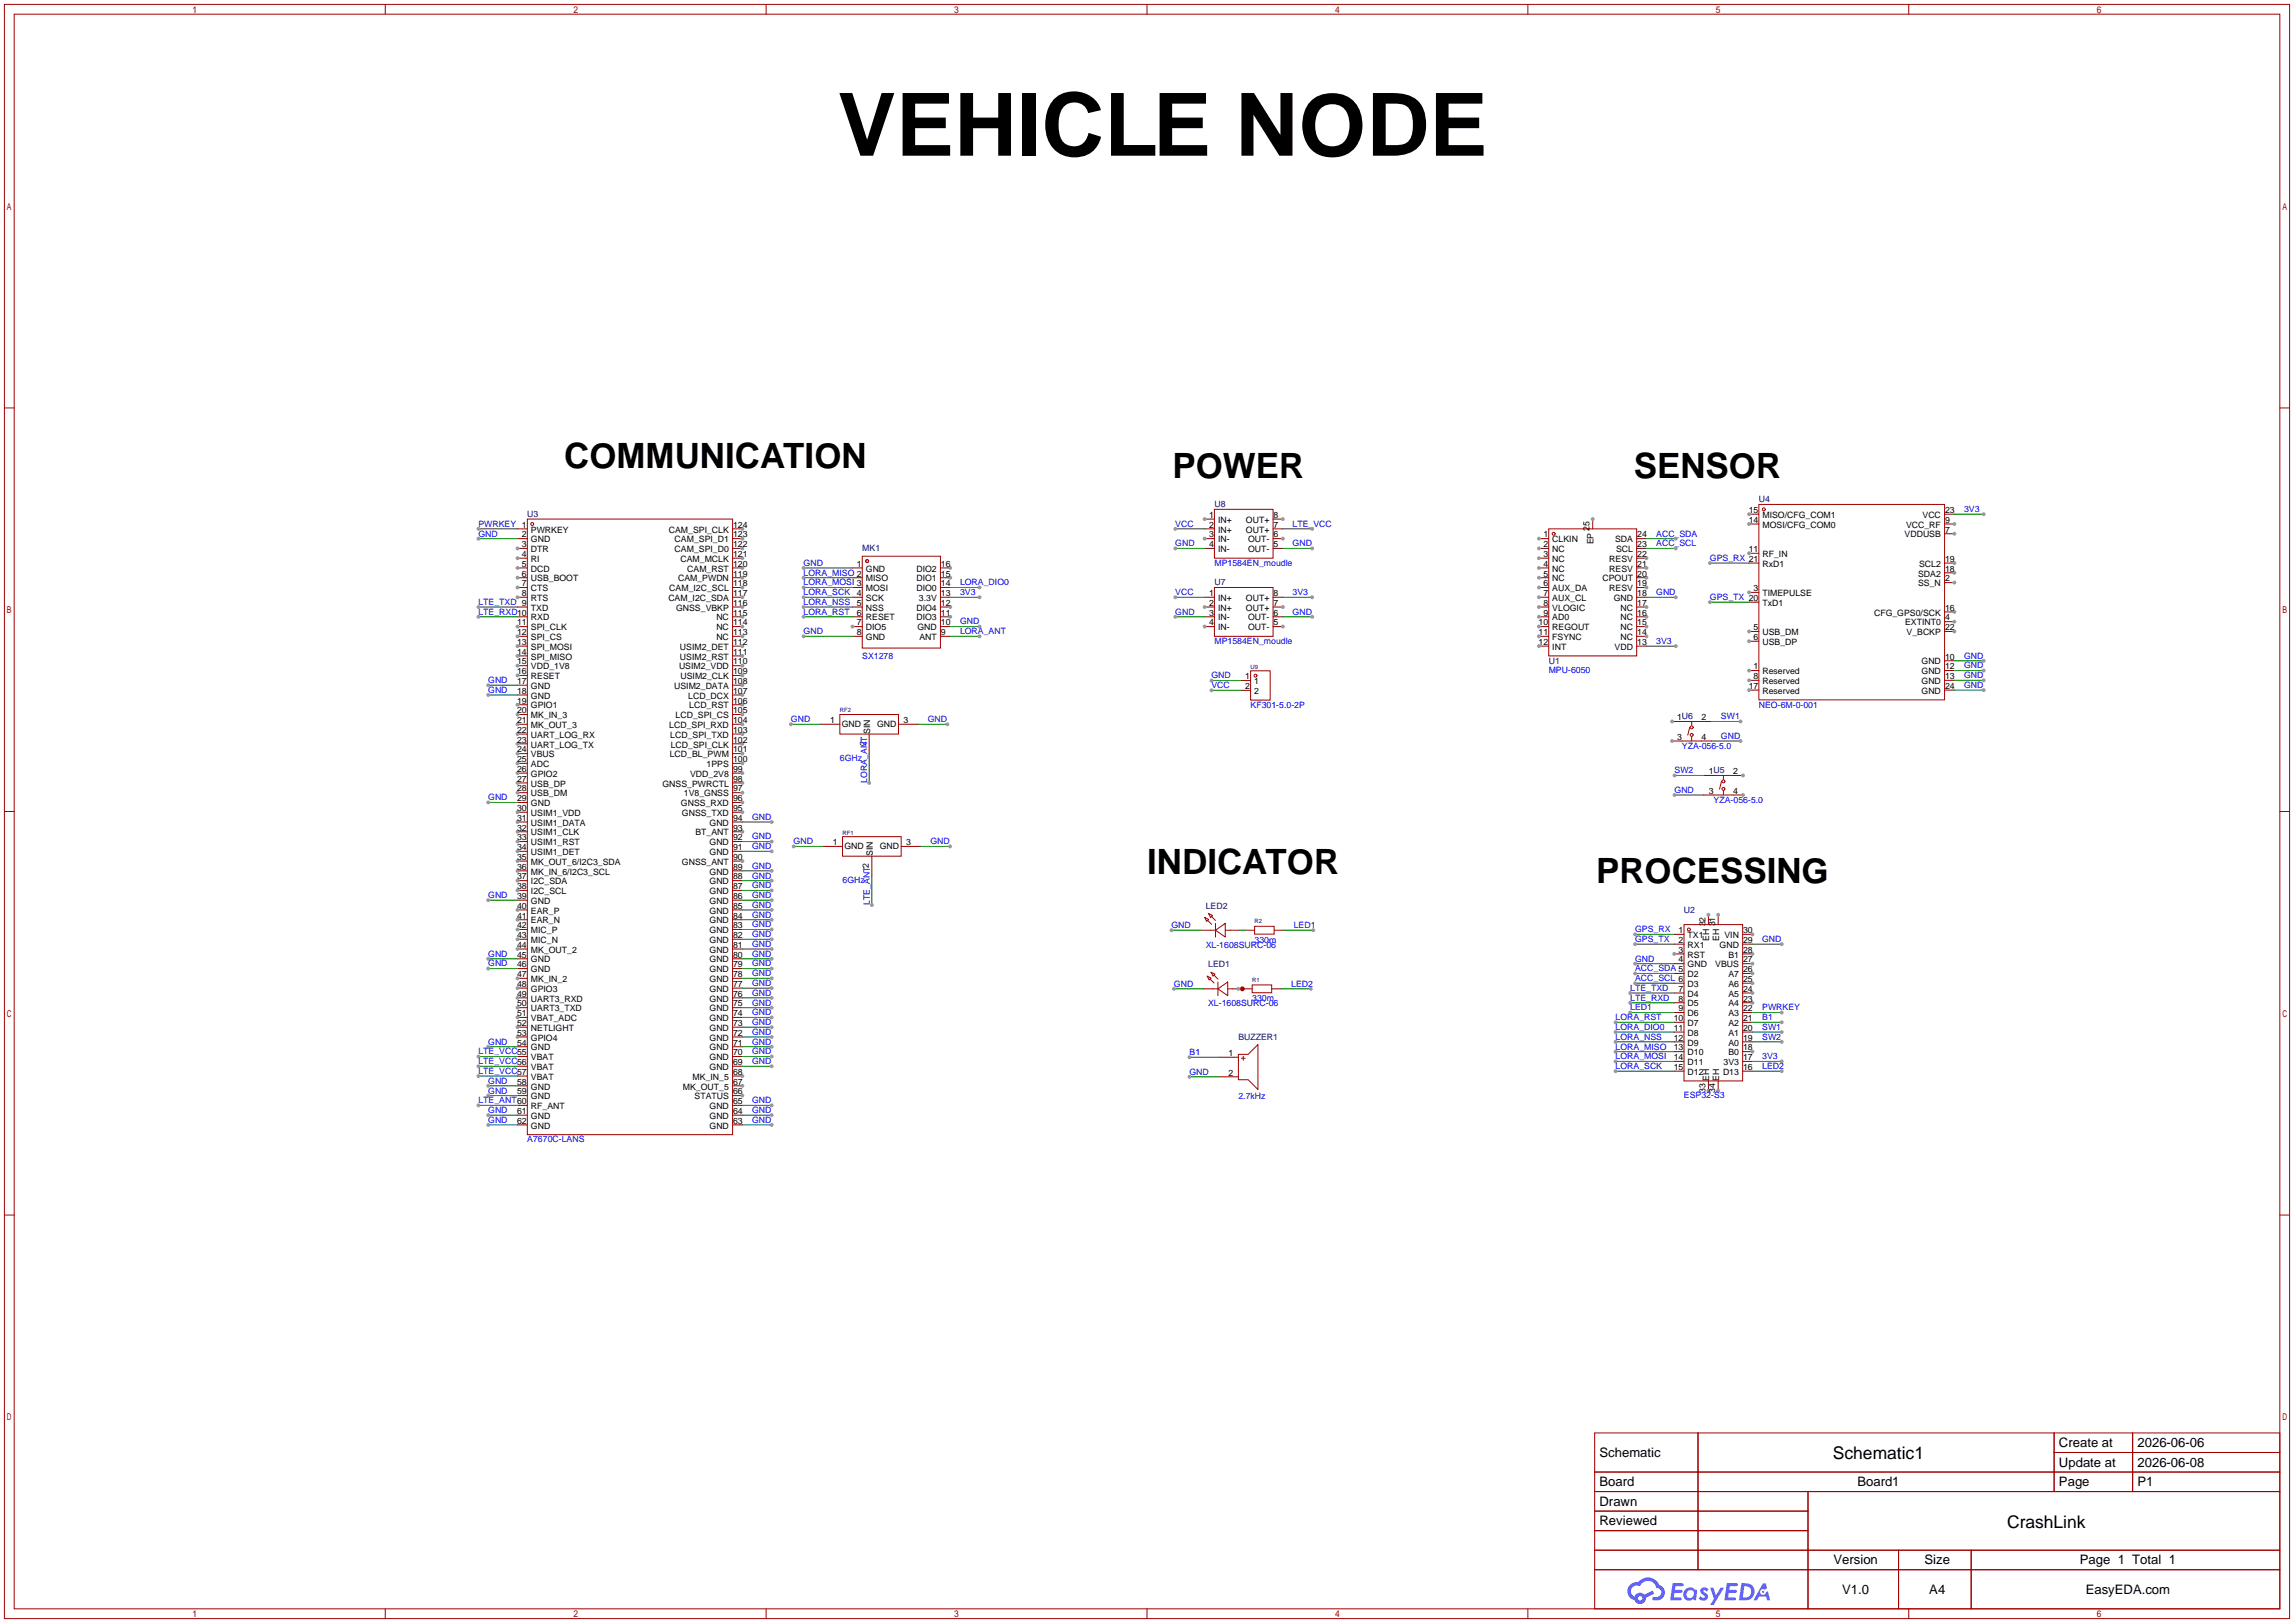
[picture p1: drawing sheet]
<svg xmlns="http://www.w3.org/2000/svg" width="596mm" height="422mm" viewBox="0 0 596 422" stroke-linecap="round" stroke-linejoin="round" font-family="sans-serif">
<defs><g id="words">
<text font-size="22.7" x="217.7" y="40.5">VEHICLE NODE</text>
<g font-size="9.1">
<text x="146.6" y="121.7">COMMUNICATION</text>
<text x="304.7" y="124.2">POWER</text>
<text x="424.6" y="124.2">SENSOR</text>
<text x="298.1" y="227.3">INDICATOR</text>
<text x="414.8" y="229.6">PROCESSING</text>
</g>
<g font-size="4.5">
<text x="476.3" y="379.3">Schematic1</text>
<text x="521.6" y="397.1">CrashLink</text>
</g>
<g font-size="3.4">
<text x="535.1" y="376.2">Create at</text>
<text x="555.5" y="376.2">2026-06-06</text>
<text x="415.7" y="378.7">Schematic</text>
<text x="535.1" y="381.3">Update at</text>
<text x="555.5" y="381.3">2026-06-08</text>
<text x="415.7" y="386.3">Board</text>
<text x="482.7" y="386.3">Board1</text>
<text x="535.1" y="386.3">Page</text>
<text x="555.5" y="386.3">P1</text>
<text x="415.7" y="391.4">Drawn</text>
<text x="415.7" y="396.5">Reviewed</text>
<text x="476.5" y="406.7">Version</text>
<text x="500.1" y="406.7">Size</text>
<text x="540.5" y="406.7">Page 1 Total 1</text>
<text x="478.7" y="414.3">V1.0</text>
<text x="501.4" y="414.3">A4</text>
<text x="542" y="414.3">EasyEDA.com</text>
</g>
<g font-size="2.3" fill="#000080">
<text x="315.6" y="131.9">U8</text>
<text x="457.1" y="130.6">U4</text>
<text x="137" y="134.4">U3</text>
<text x="224.1" y="143.3">MK1</text>
<text x="315.6" y="152.2">U7</text>
<text x="402.5" y="172.5">U1</text>
<text x="313.3" y="236.2">LED2</text>
<text x="437.6" y="237.3">U2</text>
<text x="314" y="251.4">LED1</text>
<text x="321.8" y="270.5">BUZZER1</text>
</g>
<g font-size="2.3" fill="#00f">
<text x="124.3" y="136.9">PWRKEY 1</text>
<text x="305.4" y="136.9">VCC</text>
<text x="335.9" y="136.9">LTE_VCC</text>
<text x="510.4" y="133.1">3V3</text>
<text x="124.3" y="139.5">GND</text>
<text x="305.4" y="142">GND</text>
<text x="335.9" y="142">GND</text>
<text x="430.4" y="139.5">ACC_SDA</text>
<text x="430.4" y="142">ACC_SCL</text>
<text x="208.8" y="147.1">GND</text>
<text x="208.8" y="149.6">LORA_MISO 2</text>
<text x="315.6" y="147.1">MP1584EN_moudle</text>
<text x="444.4" y="145.8">GPS_RX 21</text>
<text x="208.8" y="152.2">LORA_MOSI 3</text>
<text x="208.8" y="154.7">LORA_SCK</text>
<text x="249.5" y="154.7">3V3</text>
<text x="249.5" y="152.2">LORA_DIO0</text>
<text x="305.4" y="154.7">VCC</text>
<text x="335.9" y="154.7">3V3</text>
<text x="430.4" y="154.7">GND</text>
<text x="444.4" y="156">GPS_TX 20</text>
<text x="124.3" y="157.3">LTE_TXD 9</text>
<text x="124.3" y="159.8">LTE_RXD10</text>
<text x="208.8" y="159.8">LORA_RST</text>
<text x="208.8" y="157.3">LORA_NSS</text>
<text x="305.4" y="159.8">GND</text>
<text x="335.9" y="159.8">GND</text>
<text x="208.8" y="164.9">GND</text>
<text x="249.5" y="162.3">GND</text>
<text x="249.5" y="164.9">LORA_ANT</text>
<text x="315.6" y="167.4">MP1584EN_moudle</text>
<text x="430.4" y="167.4">3V3</text>
<text x="224.1" y="171.2">SX1278</text>
<text x="510.4" y="171.2">GND</text>
<text x="510.4" y="173.8">GND</text>
<text x="126.9" y="177.6">GND</text>
<text x="314.8" y="176.4">GND</text>
<text x="314.8" y="178.9">VCC</text>
<text x="402.5" y="175">MPU-6050</text>
<text x="510.4" y="176.3">GND</text>
<text x="510.4" y="178.8">GND</text>
<text x="126.9" y="180.1">GND</text>
<text x="325" y="184">KF301-5.0-2P</text>
<text x="457.1" y="183.9">NEO-6M-0-001</text>
<text x="205.5" y="187.7">GND</text>
<text x="241.1" y="187.7">GND</text>
<text x="447.2" y="187">SW1</text>
<text x="218.2" y="197.9">6GHz</text>
<text x="437.1" y="194.6">YZA-056-5.0</text>
<text x="447.2" y="192.1">GND</text>
<text x="225.3" y="203.5" transform="rotate(-90 225.3 203.5)">LORA_ANT</text>
<text x="435.2" y="201">SW2</text>
<text x="126.9" y="208.1">GND</text>
<text x="435.2" y="206.1">GND</text>
<text x="445.3" y="208.7">YZA-056-5.0</text>
<text x="195.5" y="213.1">GND</text>
<text x="195.5" y="220.8">GND</text>
<text x="195.5" y="218.2">GND</text>
<text x="206.2" y="219.5">GND</text>
<text x="241.8" y="219.5">GND</text>
<text x="195.5" y="225.8">GND</text>
<text x="126.9" y="233.5">GND</text>
<text x="195.5" y="230.9">GND</text>
<text x="195.5" y="228.4">GND</text>
<text x="195.5" y="233.5">GND</text>
<text x="218.9" y="229.6">6GHz</text>
<text x="195.5" y="238.5">GND</text>
<text x="195.5" y="236">GND</text>
<text x="226" y="235.3" transform="rotate(-90 226 235.3)">LTE_ANT2</text>
<text x="195.5" y="243.6">GND</text>
<text x="195.5" y="241.1">GND</text>
<text x="304.4" y="241.3">GND</text>
<text x="326" y="245.1">330m</text>
<text x="336.2" y="241.3">LED1</text>
<text x="424.9" y="242.3">GPS_RX</text>
<text x="424.9" y="244.9">GPS_TX</text>
<text x="457.9" y="244.9">GND</text>
<text x="126.9" y="248.7">GND</text>
<text x="126.9" y="251.2">GND</text>
<text x="195.5" y="251.2">GND</text>
<text x="195.5" y="248.7">GND</text>
<text x="195.5" y="246.2">GND</text>
<text x="313.3" y="246.3">XL-1608SURC-06</text>
<text x="424.9" y="250">GND</text>
<text x="195.5" y="256.3">GND</text>
<text x="195.5" y="253.8">GND</text>
<text x="305.1" y="256.5">GND</text>
<text x="335.6" y="256.5">LED2</text>
<text x="423.6" y="257.6">LTE_TXD</text>
<text x="424.9" y="252.5">ACC_SDA 5</text>
<text x="424.9" y="255">ACC_SCL 6</text>
<text x="195.5" y="263.9">GND</text>
<text x="195.5" y="261.4">GND</text>
<text x="195.5" y="258.9">GND</text>
<text x="314" y="261.6">XL-1608SURC-06</text>
<text x="325.4" y="260.3">330m</text>
<text x="423.6" y="260.1">LTE_RXD</text>
<text x="423.6" y="262.7">LED1</text>
<text x="457.9" y="262.7">PWRKEY</text>
<text x="195.5" y="269">GND</text>
<text x="195.5" y="266.5">GND</text>
<text x="419.8" y="265.2">LORA_RST</text>
<text x="419.8" y="267.7">LORA_DIO0</text>
<text x="457.9" y="267.7">SW1</text>
<text x="457.9" y="265.2">B1</text>
<text x="124.3" y="274.1">LTE_VCC55</text>
<text x="126.9" y="271.6">GND</text>
<text x="195.5" y="274.1">GND</text>
<text x="195.5" y="271.6">GND</text>
<text x="309.1" y="274.3">B1</text>
<text x="419.8" y="270.3">LORA_NSS</text>
<text x="419.8" y="272.8">LORA_MISO</text>
<text x="419.8" y="275.4">LORA_MOSI</text>
<text x="457.9" y="270.3">SW2</text>
<text x="457.9" y="275.4">3V3</text>
<text x="124.3" y="276.6">LTE_VCC56</text>
<text x="124.3" y="279.2">LTE_VCC57</text>
<text x="126.9" y="281.7">GND</text>
<text x="195.5" y="276.6">GND</text>
<text x="309.1" y="279.4">GND</text>
<text x="419.8" y="277.9">LORA_SCK</text>
<text x="457.9" y="277.9">LED2</text>
<text x="124.3" y="286.8">LTE_ANT60</text>
<text x="126.9" y="284.3">GND</text>
<text x="195.5" y="286.8">GND</text>
<text x="321.8" y="285.7">2.7kHz</text>
<text x="437.6" y="285.5">ESP32-S3</text>
<text x="126.9" y="289.3">GND</text>
<text x="126.9" y="291.9">GND</text>
<text x="195.5" y="291.9">GND</text>
<text x="195.5" y="289.3">GND</text>
<text x="137" y="297">A7670C-LANS</text>
</g>
<g font-size="2.3">
<text x="190.5" y="137.2">124</text>
<text x="314.2" y="134.6">1</text>
<text x="314.2" y="137.2">2</text>
<text x="316.5" y="135.9">IN+</text>
<text x="323.8" y="135.9">OUT+</text>
<text x="331" y="137.2">7</text>
<text x="331" y="134.6">8</text>
<text x="413.1" y="138" transform="rotate(-90 413.1 138)">25</text>
<text x="454.4" y="133.4">15</text>
<text x="454.4" y="135.9">14</text>
<text x="458" y="134.6">MISO/CFG_COM1</text>
<text x="458" y="137.2">MOSI/CFG_COM0</text>
<text x="495.3" y="137.2">VCC_RF</text>
<text x="499.6" y="134.6">VCC</text>
<text x="505.5" y="135.9">9</text>
<text x="505.5" y="133.4">23</text>
<text x="135.6" y="139.7">2</text>
<text x="135.6" y="142.2">3</text>
<text x="138" y="138.4">PWRKEY</text>
<text x="138" y="141">GND</text>
<text x="138" y="143.5">DTR</text>
<text x="173.8" y="138.4">CAM_SPI_CLK</text>
<text x="175.3" y="143.5">CAM_SPI_D0</text>
<text x="175.3" y="141">CAM_SPI_D1</text>
<text x="190.5" y="142.2">122</text>
<text x="190.5" y="139.7">123</text>
<text x="314.2" y="139.7">3</text>
<text x="314.2" y="142.2">4</text>
<text x="316.5" y="138.4">IN+</text>
<text x="316.5" y="141">IN-</text>
<text x="316.5" y="143.5">IN-</text>
<text x="323.8" y="138.4">OUT+</text>
<text x="324.3" y="143.5">OUT-</text>
<text x="324.3" y="141">OUT-</text>
<text x="331" y="142.2">5</text>
<text x="331" y="139.7">6</text>
<text x="401.1" y="139.7">1</text>
<text x="401.1" y="142.2">2</text>
<text x="403.4" y="141">CLKIN</text>
<text x="403.4" y="143.5">NC</text>
<text x="414.1" y="141.5" transform="rotate(-90 414.1 141.5)">EP</text>
<text x="419.7" y="141">SDA</text>
<text x="420" y="143.5">SCL</text>
<text x="425.4" y="142.2">23</text>
<text x="425.4" y="139.7">24</text>
<text x="454.4" y="143.5">11</text>
<text x="494.9" y="139.7">VDDUSB</text>
<text x="505.5" y="138.4">7</text>
<text x="135.6" y="144.8">4</text>
<text x="135.6" y="147.3">5</text>
<text x="135.6" y="149.9">6</text>
<text x="138" y="146.1">RI</text>
<text x="138" y="148.6">DCD</text>
<text x="176.8" y="146.1">CAM_MCLK</text>
<text x="178.6" y="148.6">CAM_RST</text>
<text x="190.5" y="149.9">119</text>
<text x="190.5" y="147.3">120</text>
<text x="190.5" y="144.8">121</text>
<text x="222.7" y="147.3">1</text>
<text x="225" y="148.6">GND</text>
<text x="238.2" y="148.6">DIO2</text>
<text x="244.5" y="149.9">15</text>
<text x="244.5" y="147.3">16</text>
<text x="401.1" y="144.8">3</text>
<text x="401.1" y="147.3">4</text>
<text x="401.1" y="149.9">5</text>
<text x="403.4" y="146.1">NC</text>
<text x="403.4" y="148.6">NC</text>
<text x="418.2" y="148.6">RESV</text>
<text x="418.2" y="146.1">RESV</text>
<text x="425.4" y="149.9">20</text>
<text x="425.4" y="147.3">21</text>
<text x="425.4" y="144.8">22</text>
<text x="458" y="144.8">RF_IN</text>
<text x="458" y="147.3">RxD1</text>
<text x="498.5" y="149.9">SDA2</text>
<text x="498.7" y="147.3">SCL2</text>
<text x="505.5" y="148.6">18</text>
<text x="505.5" y="146.1">19</text>
<text x="135.6" y="152.4">7</text>
<text x="135.6" y="154.9">8</text>
<text x="138" y="151.1">USB_BOOT</text>
<text x="138" y="153.7">CTS</text>
<text x="173.9" y="153.7">CAM_I2C_SCL</text>
<text x="176.2" y="151.1">CAM_PWDN</text>
<text x="190.5" y="154.9">117</text>
<text x="190.5" y="152.4">118</text>
<text x="222.7" y="154.9">4</text>
<text x="225" y="151.1">MISO</text>
<text x="225" y="153.7">MOSI</text>
<text x="238.2" y="153.7">DIO0</text>
<text x="238.2" y="151.1">DIO1</text>
<text x="244.5" y="154.9">13</text>
<text x="244.5" y="152.4">14</text>
<text x="314.2" y="154.9">1</text>
<text x="331" y="154.9">8</text>
<text x="401.1" y="152.4">6</text>
<text x="401.1" y="154.9">7</text>
<text x="403.4" y="151.1">NC</text>
<text x="403.4" y="153.7">AUX_DA</text>
<text x="416.4" y="151.1">CPOUT</text>
<text x="418.2" y="153.7">RESV</text>
<text x="425.4" y="154.9">18</text>
<text x="425.4" y="152.4">19</text>
<text x="455.7" y="153.7">3</text>
<text x="458" y="154.9">TIMEPULSE</text>
<text x="498.5" y="152.4">SS_N</text>
<text x="505.5" y="151.1">2</text>
<text x="138" y="156.2">RTS</text>
<text x="138" y="158.8">TXD</text>
<text x="138" y="161.3">RXD</text>
<text x="173.7" y="156.2">CAM_I2C_SDA</text>
<text x="175.7" y="158.8">GNSS_VBKP</text>
<text x="186.2" y="161.3">NC</text>
<text x="190.5" y="160">115</text>
<text x="190.5" y="157.5">116</text>
<text x="222.7" y="157.5">5</text>
<text x="222.7" y="160">6</text>
<text x="225" y="156.2">SCK</text>
<text x="225" y="158.8">NSS</text>
<text x="225" y="161.3">RESET</text>
<text x="238.2" y="161.3">DIO3</text>
<text x="238.2" y="158.8">DIO4</text>
<text x="238.8" y="156.2">3.3V</text>
<text x="244.5" y="160">11</text>
<text x="244.5" y="157.5">12</text>
<text x="314.2" y="157.5">2</text>
<text x="314.2" y="160">3</text>
<text x="316.5" y="156.2">IN+</text>
<text x="316.5" y="158.8">IN+</text>
<text x="316.5" y="161.3">IN-</text>
<text x="323.8" y="158.8">OUT+</text>
<text x="323.8" y="156.2">OUT+</text>
<text x="324.3" y="161.3">OUT-</text>
<text x="331" y="160">6</text>
<text x="331" y="157.5">7</text>
<text x="401.1" y="157.5">8</text>
<text x="401.1" y="160">9</text>
<text x="403.4" y="156.2">AUX_CL</text>
<text x="403.4" y="158.8">VLOGIC</text>
<text x="403.4" y="161.3">AD0</text>
<text x="419.3" y="156.2">GND</text>
<text x="421.1" y="161.3">NC</text>
<text x="421.1" y="158.8">NC</text>
<text x="425.4" y="160">16</text>
<text x="425.4" y="157.5">17</text>
<text x="458" y="157.5">TxD1</text>
<text x="487" y="160">CFG_GPS0/SCK</text>
<text x="505.5" y="161.3">4</text>
<text x="505.5" y="158.8">16</text>
<text x="134.4" y="162.6">11</text>
<text x="134.4" y="165.1">12</text>
<text x="134.4" y="167.6">13</text>
<text x="138" y="163.8">SPI_CLK</text>
<text x="138" y="166.4">SPI_CS</text>
<text x="186.2" y="166.4">NC</text>
<text x="186.2" y="163.8">NC</text>
<text x="190.5" y="167.6">112</text>
<text x="190.5" y="165.1">113</text>
<text x="190.5" y="162.6">114</text>
<text x="222.7" y="162.6">7</text>
<text x="222.7" y="165.1">8</text>
<text x="225" y="163.8">DIO5</text>
<text x="225" y="166.4">GND</text>
<text x="238.4" y="163.8">GND</text>
<text x="238.9" y="166.4">ANT</text>
<text x="244.5" y="165.1">9</text>
<text x="244.5" y="162.6">10</text>
<text x="314.2" y="162.6">4</text>
<text x="316.5" y="163.8">IN-</text>
<text x="324.3" y="163.8">OUT-</text>
<text x="331" y="162.6">5</text>
<text x="399.8" y="162.6">10</text>
<text x="399.8" y="165.1">11</text>
<text x="399.8" y="167.6">12</text>
<text x="403.4" y="163.8">REGOUT</text>
<text x="403.4" y="166.4">FSYNC</text>
<text x="421.1" y="166.4">NC</text>
<text x="421.1" y="163.8">NC</text>
<text x="425.4" y="167.6">13</text>
<text x="425.4" y="165.1">14</text>
<text x="425.4" y="162.6">15</text>
<text x="455.7" y="163.8">5</text>
<text x="455.7" y="166.4">6</text>
<text x="458" y="165.1">USB_DM</text>
<text x="458" y="167.6">USB_DP</text>
<text x="495.1" y="162.6">EXTINT0</text>
<text x="495.4" y="165.1">V_BCKP</text>
<text x="505.5" y="163.8">22</text>
<text x="134.4" y="170.2">14</text>
<text x="134.4" y="172.7">15</text>
<text x="138" y="168.9">SPI_MOSI</text>
<text x="138" y="171.5">SPI_MISO</text>
<text x="138" y="174">VDD_1V8</text>
<text x="176.5" y="174">USIM2_VDD</text>
<text x="176.7" y="171.5">USIM2_RST</text>
<text x="176.7" y="168.9">USIM2_DET</text>
<text x="190.5" y="172.7">110</text>
<text x="190.5" y="170.2">111</text>
<text x="403.4" y="168.9">INT</text>
<text x="419.6" y="168.9">VDD</text>
<text x="455.7" y="174">1</text>
<text x="499.4" y="172.7">GND</text>
<text x="505.5" y="174">12</text>
<text x="505.5" y="171.5">10</text>
<text x="134.4" y="175.3">16</text>
<text x="134.4" y="177.8">17</text>
<text x="138" y="176.5">RESET</text>
<text x="138" y="179.1">GND</text>
<text x="175.2" y="179.1">USIM2_DATA</text>
<text x="176.8" y="176.5">USIM2_CLK</text>
<text x="190.5" y="177.8">108</text>
<text x="190.5" y="175.3">109</text>
<text x="323.6" y="176.6">1</text>
<text x="323.6" y="179.1">2</text>
<text x="325.9" y="177.9">1</text>
<text x="454.4" y="179.1">17</text>
<text x="455.7" y="176.5">8</text>
<text x="458" y="175.3">Reserved</text>
<text x="458" y="177.8">Reserved</text>
<text x="499.4" y="177.8">GND</text>
<text x="499.4" y="175.3">GND</text>
<text x="505.5" y="179.1">24</text>
<text x="505.5" y="176.5">13</text>
<text x="134.4" y="180.3">18</text>
<text x="134.4" y="182.9">19</text>
<text x="134.4" y="185.4">20</text>
<text x="138" y="181.6">GND</text>
<text x="138" y="184.2">GPIO1</text>
<text x="178.8" y="181.6">LCD_DCX</text>
<text x="179.1" y="184.2">LCD_RST</text>
<text x="190.5" y="185.4">105</text>
<text x="190.5" y="182.9">106</text>
<text x="190.5" y="180.3">107</text>
<text x="325.9" y="180.4">2</text>
<text x="458" y="180.3">Reserved</text>
<text x="499.4" y="180.3">GND</text>
<text x="134.4" y="188">21</text>
<text x="134.4" y="190.5">22</text>
<text x="138" y="186.7">MK_IN_3</text>
<text x="138" y="189.2">MK_OUT_3</text>
<text x="138" y="191.8">UART_LOG_RX</text>
<text x="173.9" y="189.2">LCD_SPI_RXD</text>
<text x="174.2" y="191.8">LCD_SPI_TXD</text>
<text x="175.6" y="186.7">LCD_SPI_CS</text>
<text x="190.5" y="190.5">103</text>
<text x="190.5" y="188">104</text>
<text x="215.7" y="188">1</text>
<text x="218.8" y="189">GND</text>
<text x="226.1" y="190.8" transform="rotate(-90 226.1 190.8)">SIN</text>
<text x="227.9" y="189">GND</text>
<text x="234.8" y="188">3</text>
<text x="435.8" y="187.2">1U6</text>
<text x="442.2" y="187.2">2</text>
<text x="134.4" y="193">23</text>
<text x="134.4" y="195.6">24</text>
<text x="138" y="194.3">UART_LOG_TX</text>
<text x="138" y="196.9">VBUS</text>
<text x="174.1" y="196.9">LCD_BL_PWM</text>
<text x="174.3" y="194.3">LCD_SPI_CLK</text>
<text x="190.5" y="195.6">101</text>
<text x="190.5" y="193">102</text>
<text x="225.1" y="193.8" transform="rotate(-90 225.1 193.8)">2</text>
<text x="435.8" y="192.3">3</text>
<text x="442.2" y="192.3">4</text>
<text x="134.4" y="198.1">25</text>
<text x="134.4" y="200.7">26</text>
<text x="134.4" y="203.2">27</text>
<text x="138" y="199.4">ADC</text>
<text x="138" y="201.9">GPIO2</text>
<text x="179.3" y="201.9">VDD_2V8</text>
<text x="183.6" y="199.4">1PPS</text>
<text x="190.5" y="203.2">98</text>
<text x="190.5" y="200.7">99</text>
<text x="190.5" y="198.1">100</text>
<text x="444.1" y="201.3">1U5</text>
<text x="450.4" y="201.3">2</text>
<text x="134.4" y="205.7">28</text>
<text x="134.4" y="208.3">29</text>
<text x="138" y="204.5">USB_DP</text>
<text x="138" y="207">USB_DM</text>
<text x="138" y="209.6">GND</text>
<text x="172.2" y="204.5">GNSS_PWRCTL</text>
<text x="177" y="209.6">GNSS_RXD</text>
<text x="177.7" y="207">1V8_GNSS</text>
<text x="190.5" y="208.3">96</text>
<text x="190.5" y="205.7">97</text>
<text x="444.1" y="206.4">3</text>
<text x="450.4" y="206.4">4</text>
<text x="134.4" y="210.8">30</text>
<text x="134.4" y="213.4">31</text>
<text x="134.4" y="215.9">32</text>
<text x="138" y="212.1">USIM1_VDD</text>
<text x="138" y="214.6">USIM1_DATA</text>
<text x="177.2" y="212.1">GNSS_TXD</text>
<text x="184.4" y="214.6">GND</text>
<text x="190.5" y="215.9">93</text>
<text x="190.5" y="213.4">94</text>
<text x="190.5" y="210.8">95</text>
<text x="134.4" y="218.4">33</text>
<text x="134.4" y="221">34</text>
<text x="138" y="217.2">USIM1_CLK</text>
<text x="138" y="219.7">USIM1_RST</text>
<text x="180.7" y="217.2">BT_ANT</text>
<text x="184.4" y="219.7">GND</text>
<text x="190.5" y="221">91</text>
<text x="190.5" y="218.4">92</text>
<text x="216.4" y="219.7">1</text>
<text x="219.5" y="220.7">GND</text>
<text x="228.6" y="220.7">GND</text>
<text x="235.5" y="219.7">3</text>
<text x="134.4" y="223.5">35</text>
<text x="134.4" y="226.1">36</text>
<text x="138" y="222.3">USIM1_DET</text>
<text x="138" y="224.8">MK_OUT_6/I2C3_SDA</text>
<text x="138" y="227.3">MK_IN_6/I2C3_SCL</text>
<text x="177.2" y="224.8">GNSS_ANT</text>
<text x="184.4" y="227.3">GND</text>
<text x="184.4" y="222.3">GND</text>
<text x="190.5" y="226.1">89</text>
<text x="190.5" y="223.5">90</text>
<text x="226.8" y="222.5" transform="rotate(-90 226.8 222.5)">SIN</text>
<text x="134.4" y="228.6">37</text>
<text x="134.4" y="231.1">38</text>
<text x="134.4" y="233.7">39</text>
<text x="138" y="229.9">I2C_SDA</text>
<text x="138" y="232.4">I2C_SCL</text>
<text x="184.4" y="232.4">GND</text>
<text x="184.4" y="229.9">GND</text>
<text x="190.5" y="233.7">86</text>
<text x="190.5" y="231.1">87</text>
<text x="190.5" y="228.6">88</text>
<text x="134.4" y="236.2">40</text>
<text x="134.4" y="238.8">41</text>
<text x="138" y="235">GND</text>
<text x="138" y="237.5">EAR_P</text>
<text x="184.4" y="237.5">GND</text>
<text x="184.4" y="235">GND</text>
<text x="190.5" y="238.8">84</text>
<text x="190.5" y="236.2">85</text>
<text x="134.4" y="241.3">42</text>
<text x="134.4" y="243.8">43</text>
<text x="138" y="240">EAR_N</text>
<text x="138" y="242.6">MIC_P</text>
<text x="138" y="245.1">MIC_N</text>
<text x="184.4" y="245.1">GND</text>
<text x="184.4" y="242.6">GND</text>
<text x="184.4" y="240">GND</text>
<text x="190.5" y="243.8">82</text>
<text x="190.5" y="241.3">83</text>
<text x="436.2" y="242.6">1</text>
<text x="436.2" y="245.1">2</text>
<text x="438.6" y="243.8">TX1</text>
<text x="443.2" y="240.8" transform="rotate(-90 443.2 240.8)">32</text>
<text x="444.2" y="244.5" transform="rotate(-90 444.2 244.5)">EH</text>
<text x="445.7" y="240.8" transform="rotate(-90 445.7 240.8)">31</text>
<text x="446.7" y="244.5" transform="rotate(-90 446.7 244.5)">EH</text>
<text x="448.1" y="243.8">VIN</text>
<text x="453" y="245.1">29</text>
<text x="453" y="242.6">30</text>
<text x="134.4" y="246.4">44</text>
<text x="134.4" y="248.9">45</text>
<text x="134.4" y="251.5">46</text>
<text x="138" y="247.7">MK_OUT_2</text>
<text x="138" y="250.2">GND</text>
<text x="184.4" y="250.2">GND</text>
<text x="184.4" y="247.7">GND</text>
<text x="190.5" y="251.5">79</text>
<text x="190.5" y="248.9">80</text>
<text x="190.5" y="246.4">81</text>
<text x="436.2" y="247.7">3</text>
<text x="436.2" y="250.2">4</text>
<text x="438.6" y="246.4">RX1</text>
<text x="438.6" y="248.9">RST</text>
<text x="438.6" y="251.5">GND</text>
<text x="445.7" y="251.5">VBUS</text>
<text x="446.9" y="246.4">GND</text>
<text x="449.1" y="248.9">B1</text>
<text x="453" y="250.2">27</text>
<text x="453" y="247.7">28</text>
<text x="134.4" y="254">47</text>
<text x="134.4" y="256.5">48</text>
<text x="138" y="252.7">GND</text>
<text x="138" y="255.3">MK_IN_2</text>
<text x="138" y="257.8">GPIO3</text>
<text x="184.4" y="257.8">GND</text>
<text x="184.4" y="255.3">GND</text>
<text x="184.4" y="252.7">GND</text>
<text x="190.5" y="256.5">77</text>
<text x="190.5" y="254">78</text>
<text x="436.2" y="257.8">7</text>
<text x="438.6" y="254">D2</text>
<text x="438.6" y="256.5">D3</text>
<text x="449.1" y="256.5">A6</text>
<text x="449.1" y="254">A7</text>
<text x="453" y="257.8">24</text>
<text x="453" y="255.3">25</text>
<text x="453" y="252.7">26</text>
<text x="134.4" y="259.1">49</text>
<text x="134.4" y="261.6">50</text>
<text x="138" y="260.4">UART3_RXD</text>
<text x="138" y="262.9">UART3_TXD</text>
<text x="184.4" y="262.9">GND</text>
<text x="184.4" y="260.4">GND</text>
<text x="190.5" y="261.6">75</text>
<text x="190.5" y="259.1">76</text>
<text x="436.2" y="260.4">8</text>
<text x="436.2" y="262.9">9</text>
<text x="438.6" y="259.1">D4</text>
<text x="438.6" y="261.6">D5</text>
<text x="449.1" y="261.6">A4</text>
<text x="449.1" y="259.1">A5</text>
<text x="453" y="262.9">22</text>
<text x="453" y="260.4">23</text>
<text x="134.4" y="264.2">51</text>
<text x="134.4" y="266.7">52</text>
<text x="134.4" y="269.2">53</text>
<text x="138" y="265.4">VBAT_ADC</text>
<text x="138" y="268">NETLIGHT</text>
<text x="184.4" y="268">GND</text>
<text x="184.4" y="265.4">GND</text>
<text x="190.5" y="269.2">72</text>
<text x="190.5" y="266.7">73</text>
<text x="190.5" y="264.2">74</text>
<text x="435" y="265.4">10</text>
<text x="435" y="268">11</text>
<text x="438.6" y="264.2">D6</text>
<text x="438.6" y="266.7">D7</text>
<text x="438.6" y="269.2">D8</text>
<text x="449.1" y="269.2">A1</text>
<text x="449.1" y="266.7">A2</text>
<text x="449.1" y="264.2">A3</text>
<text x="453" y="268">20</text>
<text x="453" y="265.4">21</text>
<text x="134.4" y="271.8">54</text>
<text x="138" y="270.5">GPIO4</text>
<text x="138" y="273.1">GND</text>
<text x="138" y="275.6">VBAT</text>
<text x="184.4" y="275.6">GND</text>
<text x="184.4" y="273.1">GND</text>
<text x="184.4" y="270.5">GND</text>
<text x="190.5" y="274.3">70</text>
<text x="190.5" y="271.8">71</text>
<text x="319.3" y="274.5">1</text>
<text x="435" y="270.5">12</text>
<text x="435" y="273.1">13</text>
<text x="435" y="275.6">14</text>
<text x="438.6" y="271.8">D9</text>
<text x="438.6" y="274.3">D10</text>
<text x="449.1" y="274.3">B0</text>
<text x="449.1" y="271.8">A0</text>
<text x="453" y="275.6">17</text>
<text x="453" y="273.1">18</text>
<text x="453" y="270.5">19</text>
<text x="134.4" y="281.9">58</text>
<text x="138" y="278.1">VBAT</text>
<text x="138" y="280.7">VBAT</text>
<text x="180" y="280.7">MK_IN_5</text>
<text x="184.4" y="278.1">GND</text>
<text x="190.5" y="281.9">67</text>
<text x="190.5" y="279.4">68</text>
<text x="190.5" y="276.9">69</text>
<text x="319.3" y="279.6">2</text>
<text x="435" y="278.1">15</text>
<text x="438.6" y="276.9">D11</text>
<text x="438.6" y="279.4">D12</text>
<text x="444.2" y="281" transform="rotate(-90 444.2 281)">EH</text>
<text x="446.7" y="281" transform="rotate(-90 446.7 281)">EH</text>
<text x="447.8" y="279.4">D13</text>
<text x="447.9" y="276.9">3V3</text>
<text x="453" y="278.1">16</text>
<text x="134.4" y="284.5">59</text>
<text x="138" y="283.2">GND</text>
<text x="138" y="285.8">GND</text>
<text x="177.5" y="283.2">MK_OUT_5</text>
<text x="180.5" y="285.8">STATUS</text>
<text x="190.5" y="287">65</text>
<text x="190.5" y="284.5">66</text>
<text x="443.2" y="284" transform="rotate(-90 443.2 284)">33</text>
<text x="445.7" y="284" transform="rotate(-90 445.7 284)">34</text>
<text x="134.4" y="289.6">61</text>
<text x="134.4" y="292.1">62</text>
<text x="138" y="288.3">RF_ANT</text>
<text x="138" y="290.8">GND</text>
<text x="138" y="293.4">GND</text>
<text x="184.4" y="293.4">GND</text>
<text x="184.4" y="290.8">GND</text>
<text x="184.4" y="288.3">GND</text>
<text x="190.5" y="292.1">63</text>
<text x="190.5" y="289.6">64</text>
</g>
<g font-size="1.5" fill="#000080">
<text x="325" y="173.8">U9</text>
<text x="218.2" y="185.2">RF2</text>
<text x="218.9" y="216.9">RF1</text>
<text x="326" y="240">R2</text>
<text x="325.4" y="255.2">R1</text>
</g>
</g></defs>
<g fill="none" stroke="#a10000" stroke-width=".26">
<path d="M1.1 1.1h593.9v419.7h-593.9zM3.7 3.7h588.8v414.5h-588.8zM100.1 1.1v2.6M199.1 1.1v2.6M298.1 1.1v2.6M397 1.1v2.6M496 1.1v2.6M1.1 106h2.6M592.5 106h2.5M1.1 210.9h2.6M592.5 210.9h2.5M1.1 315.8h2.6"/>
<path d="M592.5 315.8h2.5M414.4 372.5h178.1v45.7h-178.1zM441.3 372.5v35.6M533.8 372.5v15.2M533.8 377.6h58.7M554.2 372.5v15.2M414.4 382.7h178.1M414.4 387.7h178.1M414.4 392.8h55.4M414.4 397.9h55.4M469.8 387.7v30.5M100.1 418.2v2.6"/>
<path d="M199.1 418.2v2.6M298.1 418.2v2.6M397 418.2v2.6M414.4 403h178.1M414.4 408.1h178.1M493.4 403v15.2M496 418.2v2.6M512.2 403v15.2"/>
</g>
<g fill="#5487ff">
<path d="M442.1 412.9a1.3 1.3 0 0 1 1.9 .3l-.4 .6a.47 .47 0 0 0-.4-.5 .47 .47 0 0 0-.5 .3l.1 .2a1.28 1.28 0 0 1 .8 2 1.53 1.53 0 0 1-2.2-.3l.5-.6 .8 .5a.31 .31 0 0 0 .4-.3 .31 .31 0 0 0-.3-.4 1.12 1.12 0 0 1-.7-1.8z"/>
<path d="M444.4 412.7h.9l.6 2 1.2-2h.9l-2.7 4.5h-.9l1-1.6z"/>
<path d="M434.6 411.5h2.6a.4 .4 0 0 1 .4 .4 .4 .4 0 0 1-.4 .4h-1.8l-.1 1h1.6l.3 .2a.4 .4 0 0 1-.4 .6h-1.6l-.2 1.1h1.6a.39 .39 0 0 1 .4 .4 .39 .39 0 0 1-.4 .4h-2.6z"/>
<path d="M448.7 411.5h2.6a.4 .4 0 0 1 .4 .4 .4 .4 0 0 1-.4 .4h-1.8l-.1 1h1.6l.3 .2a.4 .4 0 0 1-.3 .6h-1.7l-.2 1.1h1.6a.39 .39 0 0 1 .4 .4 .39 .39 0 0 1-.4 .4h-2.6z"/>
<path d="M458.1 411.6h.8l.3 1.3-.6 .3a.75 .75 0 0 0-1.1 .3 .75 .75 0 0 0 .5 1.1 .75 .75 0 0 0 .9-.7l.5-.3 .6 2.4h-.8l-.3-.9h-1.8l-.5 .9h-1z"/>
<path d="M452.5 411.5l-.6 4.5h1.5a2.27 2.27 0 0 0 2.6-2.3 2.27 2.27 0 0 0-2.7-2.2zM453.3 412.3a1.5 1.5 0 0 1 1.8 1.6 1.5 1.5 0 0 1-1.9 1.3h-.3z"/>
<path d="M438 413.2a1.6 1.6 0 0 0-.4 2.3 1.6 1.6 0 0 0 2.4 .2l.7 .3 .3-2.5-.1-.2-.5-.1a1.58 1.58 0 0 0-2.4 0zM438.6 413.7a.99 .99 0 0 1 1.6 .6 .99 .99 0 0 1-1.3 1.1 .98 .98 0 0 1-.3-1.7z"/>
<path d="M423.6 411.9a2.37 2.37 0 0 0 1.1 4.1 1.54 1.54 0 0 0 1.8 .9 1.54 1.54 0 0 0 1.2-1.5l2.2-1.1-.5-.8-2 1a1.57 1.57 0 0 0-2.7 .5 1.5 1.5 0 0 1-.7-2.1 1.5 1.5 0 0 1 2.2-.5 2.27 2.27 0 0 1 2.3-1.4 2.27 2.27 0 0 1 2 1.8 1.16 1.16 0 0 1 1.2 1.1 1.16 1.16 0 0 1-1.1 1.2h-.7a.47 .47 0 0 0-.5 .4 .47 .47 0 0 0 .4 .5 2.14 2.14 0 0 0 2.7-1.3 2.14 2.14 0 0 0-1.3-2.7 3.2 3.2 0 0 0-5.5-.7l-1.1 .1zM425.6 415.5a.6 .6 0 0 1 1.2 0 .6 .6 0 0 1-1.2 0z"/>
<circle cx="458.2" cy="413.8" r=".28"/>
</g>
<g fill="none" stroke="#a10000" stroke-width=".26">
<path d="M402.5 137.5h22.8v33h-22.8z"/>
<circle cx="403.7" cy="138.7" r=".38"/>
</g>
<path d="M399.9 140h2.6" fill="none" stroke="#870000" stroke-width=".26"/>
<circle cx="399.9" cy="140" r=".51" fill="#999"/>
<path d="M399.9 142.6h2.6" fill="none" stroke="#870000" stroke-width=".26"/>
<circle cx="399.9" cy="142.6" r=".51" fill="#999"/>
<path d="M399.9 145.1h2.6" fill="none" stroke="#870000" stroke-width=".26"/>
<circle cx="399.9" cy="145.1" r=".51" fill="#999"/>
<path d="M399.9 147.6h2.6" fill="none" stroke="#870000" stroke-width=".26"/>
<circle cx="399.9" cy="147.6" r=".51" fill="#999"/>
<path d="M399.9 150.2h2.6" fill="none" stroke="#870000" stroke-width=".26"/>
<circle cx="399.9" cy="150.2" r=".51" fill="#999"/>
<path d="M399.9 152.7h2.6" fill="none" stroke="#870000" stroke-width=".26"/>
<circle cx="399.9" cy="152.7" r=".51" fill="#999"/>
<path d="M399.9 155.3h2.6" fill="none" stroke="#870000" stroke-width=".26"/>
<circle cx="399.9" cy="155.3" r=".51" fill="#999"/>
<path d="M399.9 157.8h2.6" fill="none" stroke="#870000" stroke-width=".26"/>
<circle cx="399.9" cy="157.8" r=".51" fill="#999"/>
<path d="M399.9 160.3h2.6" fill="none" stroke="#870000" stroke-width=".26"/>
<circle cx="399.9" cy="160.3" r=".51" fill="#999"/>
<path d="M399.9 162.9h2.6" fill="none" stroke="#870000" stroke-width=".26"/>
<circle cx="399.9" cy="162.9" r=".51" fill="#999"/>
<path d="M399.9 165.4h2.6" fill="none" stroke="#870000" stroke-width=".26"/>
<circle cx="399.9" cy="165.4" r=".51" fill="#999"/>
<path d="M399.9 168h2.6" fill="none" stroke="#870000" stroke-width=".26"/>
<circle cx="399.9" cy="168" r=".51" fill="#999"/>
<path d="M425.3 168h2.6M425.3 165.4h2.6" fill="none" stroke="#870000" stroke-width=".26"/>
<circle cx="427.9" cy="165.4" r=".51" fill="#999"/>
<path d="M425.3 162.9h2.6" fill="none" stroke="#870000" stroke-width=".26"/>
<circle cx="427.9" cy="162.9" r=".51" fill="#999"/>
<path d="M425.3 160.3h2.6" fill="none" stroke="#870000" stroke-width=".26"/>
<circle cx="427.9" cy="160.3" r=".51" fill="#999"/>
<path d="M425.3 157.8h2.6" fill="none" stroke="#870000" stroke-width=".26"/>
<circle cx="427.9" cy="157.8" r=".51" fill="#999"/>
<path d="M425.3 155.3h2.6M425.3 152.7h2.6" fill="none" stroke="#870000" stroke-width=".26"/>
<circle cx="427.9" cy="152.7" r=".51" fill="#999"/>
<path d="M425.3 150.2h2.6" fill="none" stroke="#870000" stroke-width=".26"/>
<circle cx="427.9" cy="150.2" r=".51" fill="#999"/>
<path d="M425.3 147.6h2.6" fill="none" stroke="#870000" stroke-width=".26"/>
<circle cx="427.9" cy="147.6" r=".51" fill="#999"/>
<path d="M425.3 145.1h2.6" fill="none" stroke="#870000" stroke-width=".26"/>
<circle cx="427.9" cy="145.1" r=".51" fill="#999"/>
<path d="M413.9 134.9v2.6M425.3 142.6h2.6M425.3 140h2.6" fill="none" stroke="#870000" stroke-width=".26"/>
<circle cx="413.9" cy="134.9" r=".51" fill="#999"/>
<g fill="none" stroke="#a10000" stroke-width=".26">
<path d="M224.1 144.6h20.3v23.9h-20.3z"/>
<circle cx="225.3" cy="145.9" r=".38"/>
</g>
<path d="M221.5 147.6h2.6M221.5 150.2h2.6M221.5 152.7h2.6M221.5 155.3h2.6M221.5 157.8h2.6M221.5 160.3h2.6M221.5 162.9h2.6" fill="none" stroke="#870000" stroke-width=".26"/>
<circle cx="221.5" cy="162.9" r=".51" fill="#999"/>
<path d="M221.5 165.4h2.6M244.4 165.4h2.5M244.4 162.9h2.5M244.4 160.3h2.5" fill="none" stroke="#870000" stroke-width=".26"/>
<circle cx="246.9" cy="160.3" r=".51" fill="#999"/>
<path d="M244.4 157.8h2.5" fill="none" stroke="#870000" stroke-width=".26"/>
<circle cx="246.9" cy="157.8" r=".51" fill="#999"/>
<path d="M244.4 155.3h2.5M244.4 152.7h2.5M244.4 150.2h2.5" fill="none" stroke="#870000" stroke-width=".26"/>
<circle cx="246.9" cy="150.2" r=".51" fill="#999"/>
<path d="M244.4 147.6h2.5" fill="none" stroke="#870000" stroke-width=".26"/>
<circle cx="246.9" cy="147.6" r=".51" fill="#999"/>
<g fill="none" stroke="#a10000" stroke-width=".26">
<path d="M437.6 240.3h15.3v40.7h-15.3z"/>
<circle cx="438.9" cy="241.6" r=".38"/>
</g>
<path d="M435.1 242.9h2.5M435.1 245.4h2.5M435.1 248h2.5" fill="none" stroke="#870000" stroke-width=".26"/>
<circle cx="435.1" cy="248" r=".51" fill="#999"/>
<g fill="none" stroke="#870000" stroke-width=".26">
<path d="M435.1 250.5h2.5M435.1 253h2.5M435.1 255.6h2.5M435.1 258.1h2.5M435.1 260.7h2.5M435.1 263.2h2.5M435.1 265.7h2.5M435.1 268.3h2.5M435.1 270.8h2.5M435.1 273.4h2.5M435.1 275.9h2.5M435.1 278.4h2.5"/>
<path d="M452.9 273.4h2.5M452.9 275.9h2.5M452.9 278.4h2.5"/>
</g>
<circle cx="455.4" cy="273.4" r=".51" fill="#999"/>
<path d="M452.9 270.8h2.5M452.9 268.3h2.5M452.9 265.7h2.5M452.9 263.2h2.5M452.9 260.7h2.5" fill="none" stroke="#870000" stroke-width=".26"/>
<circle cx="455.4" cy="260.7" r=".51" fill="#999"/>
<path d="M452.9 258.1h2.5" fill="none" stroke="#870000" stroke-width=".26"/>
<circle cx="455.4" cy="258.1" r=".51" fill="#999"/>
<path d="M452.9 255.6h2.5" fill="none" stroke="#870000" stroke-width=".26"/>
<circle cx="455.4" cy="255.6" r=".51" fill="#999"/>
<path d="M452.9 253h2.5" fill="none" stroke="#870000" stroke-width=".26"/>
<circle cx="455.4" cy="253" r=".51" fill="#999"/>
<path d="M452.9 250.5h2.5" fill="none" stroke="#870000" stroke-width=".26"/>
<circle cx="455.4" cy="250.5" r=".51" fill="#999"/>
<path d="M452.9 248h2.5" fill="none" stroke="#870000" stroke-width=".26"/>
<circle cx="455.4" cy="248" r=".51" fill="#999"/>
<path d="M452.9 245.4h2.5M452.9 242.9h2.5" fill="none" stroke="#870000" stroke-width=".26"/>
<circle cx="455.4" cy="242.9" r=".51" fill="#999"/>
<path d="M446.5 237.8v2.5" fill="none" stroke="#870000" stroke-width=".26"/>
<circle cx="446.5" cy="237.8" r=".51" fill="#999"/>
<path d="M444 237.8v2.5" fill="none" stroke="#870000" stroke-width=".26"/>
<circle cx="444" cy="237.8" r=".51" fill="#999"/>
<path d="M444 281v2.5" fill="none" stroke="#870000" stroke-width=".26"/>
<circle cx="444" cy="283.5" r=".51" fill="#999"/>
<path d="M446.5 281v2.5" fill="none" stroke="#870000" stroke-width=".26"/>
<circle cx="446.5" cy="283.5" r=".51" fill="#999"/>
<g fill="none" stroke="#a10000" stroke-width=".26">
<path d="M137 134.9h53.4v160.1h-53.4z"/>
<circle cx="138.3" cy="136.2" r=".38"/>
</g>
<path d="M134.5 137.5h2.5M134.5 140h2.5M134.5 142.6h2.5" fill="none" stroke="#870000" stroke-width=".26"/>
<circle cx="134.5" cy="142.6" r=".51" fill="#999"/>
<path d="M134.5 145.1h2.5" fill="none" stroke="#870000" stroke-width=".26"/>
<circle cx="134.5" cy="145.1" r=".51" fill="#999"/>
<path d="M134.5 147.6h2.5" fill="none" stroke="#870000" stroke-width=".26"/>
<circle cx="134.5" cy="147.6" r=".51" fill="#999"/>
<path d="M134.5 150.2h2.5" fill="none" stroke="#870000" stroke-width=".26"/>
<circle cx="134.5" cy="150.2" r=".51" fill="#999"/>
<path d="M134.5 152.7h2.5" fill="none" stroke="#870000" stroke-width=".26"/>
<circle cx="134.5" cy="152.7" r=".51" fill="#999"/>
<path d="M134.5 155.3h2.5" fill="none" stroke="#870000" stroke-width=".26"/>
<circle cx="134.5" cy="155.3" r=".51" fill="#999"/>
<path d="M134.5 157.8h2.5M134.5 160.3h2.5M134.5 162.9h2.5" fill="none" stroke="#870000" stroke-width=".26"/>
<circle cx="134.5" cy="162.9" r=".51" fill="#999"/>
<path d="M134.5 165.4h2.5" fill="none" stroke="#870000" stroke-width=".26"/>
<circle cx="134.5" cy="165.4" r=".51" fill="#999"/>
<path d="M134.5 168h2.5" fill="none" stroke="#870000" stroke-width=".26"/>
<circle cx="134.5" cy="168" r=".51" fill="#999"/>
<path d="M134.5 170.5h2.5" fill="none" stroke="#870000" stroke-width=".26"/>
<circle cx="134.5" cy="170.5" r=".51" fill="#999"/>
<path d="M134.5 173h2.5" fill="none" stroke="#870000" stroke-width=".26"/>
<circle cx="134.5" cy="173" r=".51" fill="#999"/>
<path d="M134.5 175.6h2.5" fill="none" stroke="#870000" stroke-width=".26"/>
<circle cx="134.5" cy="175.6" r=".51" fill="#999"/>
<path d="M134.5 178.1h2.5M134.5 180.7h2.5M134.5 183.2h2.5" fill="none" stroke="#870000" stroke-width=".26"/>
<circle cx="134.5" cy="183.2" r=".51" fill="#999"/>
<path d="M134.5 185.7h2.5" fill="none" stroke="#870000" stroke-width=".26"/>
<circle cx="134.5" cy="185.7" r=".51" fill="#999"/>
<path d="M134.5 188.3h2.5" fill="none" stroke="#870000" stroke-width=".26"/>
<circle cx="134.5" cy="188.3" r=".51" fill="#999"/>
<path d="M134.5 190.8h2.5" fill="none" stroke="#870000" stroke-width=".26"/>
<circle cx="134.5" cy="190.8" r=".51" fill="#999"/>
<path d="M134.5 193.4h2.5" fill="none" stroke="#870000" stroke-width=".26"/>
<circle cx="134.5" cy="193.4" r=".51" fill="#999"/>
<path d="M134.5 195.9h2.5" fill="none" stroke="#870000" stroke-width=".26"/>
<circle cx="134.5" cy="195.9" r=".51" fill="#999"/>
<path d="M134.5 198.4h2.5" fill="none" stroke="#870000" stroke-width=".26"/>
<circle cx="134.5" cy="198.4" r=".51" fill="#999"/>
<path d="M134.5 201h2.5" fill="none" stroke="#870000" stroke-width=".26"/>
<circle cx="134.5" cy="201" r=".51" fill="#999"/>
<path d="M134.5 203.5h2.5" fill="none" stroke="#870000" stroke-width=".26"/>
<circle cx="134.5" cy="203.5" r=".51" fill="#999"/>
<path d="M134.5 206.1h2.5" fill="none" stroke="#870000" stroke-width=".26"/>
<circle cx="134.5" cy="206.1" r=".51" fill="#999"/>
<path d="M134.5 208.6h2.5M134.5 211.1h2.5" fill="none" stroke="#870000" stroke-width=".26"/>
<circle cx="134.5" cy="211.1" r=".51" fill="#999"/>
<path d="M134.5 213.7h2.5" fill="none" stroke="#870000" stroke-width=".26"/>
<circle cx="134.5" cy="213.7" r=".51" fill="#999"/>
<path d="M134.5 216.2h2.5" fill="none" stroke="#870000" stroke-width=".26"/>
<circle cx="134.5" cy="216.2" r=".51" fill="#999"/>
<path d="M134.5 218.8h2.5" fill="none" stroke="#870000" stroke-width=".26"/>
<circle cx="134.5" cy="218.8" r=".51" fill="#999"/>
<path d="M134.5 221.3h2.5" fill="none" stroke="#870000" stroke-width=".26"/>
<circle cx="134.5" cy="221.3" r=".51" fill="#999"/>
<path d="M134.5 223.8h2.5" fill="none" stroke="#870000" stroke-width=".26"/>
<circle cx="134.5" cy="223.8" r=".51" fill="#999"/>
<path d="M134.5 226.4h2.5" fill="none" stroke="#870000" stroke-width=".26"/>
<circle cx="134.5" cy="226.4" r=".51" fill="#999"/>
<path d="M134.5 228.9h2.5" fill="none" stroke="#870000" stroke-width=".26"/>
<circle cx="134.5" cy="228.9" r=".51" fill="#999"/>
<path d="M134.5 231.5h2.5" fill="none" stroke="#870000" stroke-width=".26"/>
<circle cx="134.5" cy="231.5" r=".51" fill="#999"/>
<path d="M134.5 234h2.5M134.5 236.5h2.5" fill="none" stroke="#870000" stroke-width=".26"/>
<circle cx="134.5" cy="236.5" r=".51" fill="#999"/>
<path d="M134.5 239.1h2.5" fill="none" stroke="#870000" stroke-width=".26"/>
<circle cx="134.5" cy="239.1" r=".51" fill="#999"/>
<path d="M134.5 241.6h2.5" fill="none" stroke="#870000" stroke-width=".26"/>
<circle cx="134.5" cy="241.6" r=".51" fill="#999"/>
<path d="M134.5 244.2h2.5" fill="none" stroke="#870000" stroke-width=".26"/>
<circle cx="134.5" cy="244.2" r=".51" fill="#999"/>
<path d="M134.5 246.7h2.5" fill="none" stroke="#870000" stroke-width=".26"/>
<circle cx="134.5" cy="246.7" r=".51" fill="#999"/>
<path d="M134.5 249.2h2.5M134.5 251.8h2.5M134.5 254.3h2.5" fill="none" stroke="#870000" stroke-width=".26"/>
<circle cx="134.5" cy="254.3" r=".51" fill="#999"/>
<path d="M134.5 256.9h2.5" fill="none" stroke="#870000" stroke-width=".26"/>
<circle cx="134.5" cy="256.9" r=".51" fill="#999"/>
<path d="M134.5 259.4h2.5" fill="none" stroke="#870000" stroke-width=".26"/>
<circle cx="134.5" cy="259.4" r=".51" fill="#999"/>
<path d="M134.5 261.9h2.5" fill="none" stroke="#870000" stroke-width=".26"/>
<circle cx="134.5" cy="261.9" r=".51" fill="#999"/>
<path d="M134.5 264.5h2.5" fill="none" stroke="#870000" stroke-width=".26"/>
<circle cx="134.5" cy="264.5" r=".51" fill="#999"/>
<path d="M134.5 267h2.5" fill="none" stroke="#870000" stroke-width=".26"/>
<circle cx="134.5" cy="267" r=".51" fill="#999"/>
<path d="M134.5 269.6h2.5" fill="none" stroke="#870000" stroke-width=".26"/>
<circle cx="134.5" cy="269.6" r=".51" fill="#999"/>
<g fill="none" stroke="#870000" stroke-width=".26">
<path d="M134.5 272.1h2.5M134.5 274.6h2.5M134.5 277.2h2.5M134.5 279.7h2.5M134.5 282.3h2.5M134.5 284.8h2.5M134.5 287.3h2.5M134.5 289.9h2.5M134.5 292.4h2.5M190.4 284.8h2.5M190.4 287.3h2.5M190.4 289.9h2.5"/>
<path d="M190.4 292.4h2.5"/>
</g>
<circle cx="192.9" cy="284.8" r=".51" fill="#999"/>
<path d="M190.4 282.3h2.5" fill="none" stroke="#870000" stroke-width=".26"/>
<circle cx="192.9" cy="282.3" r=".51" fill="#999"/>
<path d="M190.4 279.7h2.5" fill="none" stroke="#870000" stroke-width=".26"/>
<circle cx="192.9" cy="279.7" r=".51" fill="#999"/>
<g fill="none" stroke="#870000" stroke-width=".26">
<path d="M190.4 239.1h2.5M190.4 236.5h2.5M190.4 234h2.5M190.4 231.5h2.5M190.4 228.9h2.5M190.4 226.4h2.5M190.4 223.8h2.5M190.4 259.4h2.5M190.4 256.9h2.5M190.4 254.3h2.5M190.4 251.8h2.5M190.4 249.2h2.5"/>
<path d="M190.4 246.7h2.5M190.4 244.2h2.5M190.4 241.6h2.5M190.4 277.2h2.5M190.4 274.6h2.5M190.4 272.1h2.5M190.4 269.6h2.5M190.4 267h2.5M190.4 264.5h2.5M190.4 261.9h2.5"/>
</g>
<circle cx="192.9" cy="223.8" r=".51" fill="#999"/>
<path d="M190.4 218.8h2.5M190.4 216.2h2.5M190.4 221.3h2.5" fill="none" stroke="#870000" stroke-width=".26"/>
<circle cx="192.9" cy="216.2" r=".51" fill="#999"/>
<path d="M190.4 213.7h2.5M190.4 211.1h2.5" fill="none" stroke="#870000" stroke-width=".26"/>
<circle cx="192.9" cy="211.1" r=".51" fill="#999"/>
<path d="M190.4 208.6h2.5" fill="none" stroke="#870000" stroke-width=".26"/>
<circle cx="192.9" cy="208.6" r=".51" fill="#999"/>
<path d="M190.4 206.1h2.5" fill="none" stroke="#870000" stroke-width=".26"/>
<circle cx="192.9" cy="206.1" r=".51" fill="#999"/>
<path d="M190.4 203.5h2.5" fill="none" stroke="#870000" stroke-width=".26"/>
<circle cx="192.9" cy="203.5" r=".51" fill="#999"/>
<path d="M190.4 201h2.5" fill="none" stroke="#870000" stroke-width=".26"/>
<circle cx="192.9" cy="201" r=".51" fill="#999"/>
<path d="M190.4 198.4h2.5" fill="none" stroke="#870000" stroke-width=".26"/>
<circle cx="192.9" cy="198.4" r=".51" fill="#999"/>
<path d="M190.4 195.9h2.5" fill="none" stroke="#870000" stroke-width=".26"/>
<circle cx="192.9" cy="195.9" r=".51" fill="#999"/>
<path d="M190.4 193.4h2.5" fill="none" stroke="#870000" stroke-width=".26"/>
<circle cx="192.9" cy="193.4" r=".51" fill="#999"/>
<path d="M190.4 190.8h2.5" fill="none" stroke="#870000" stroke-width=".26"/>
<circle cx="192.9" cy="190.8" r=".51" fill="#999"/>
<path d="M190.4 188.3h2.5" fill="none" stroke="#870000" stroke-width=".26"/>
<circle cx="192.9" cy="188.3" r=".51" fill="#999"/>
<path d="M190.4 185.7h2.5" fill="none" stroke="#870000" stroke-width=".26"/>
<circle cx="192.9" cy="185.7" r=".51" fill="#999"/>
<path d="M190.4 183.2h2.5" fill="none" stroke="#870000" stroke-width=".26"/>
<circle cx="192.9" cy="183.2" r=".51" fill="#999"/>
<path d="M190.4 180.7h2.5" fill="none" stroke="#870000" stroke-width=".26"/>
<circle cx="192.9" cy="180.7" r=".51" fill="#999"/>
<path d="M190.4 178.1h2.5" fill="none" stroke="#870000" stroke-width=".26"/>
<circle cx="192.9" cy="178.1" r=".51" fill="#999"/>
<path d="M190.4 175.6h2.5" fill="none" stroke="#870000" stroke-width=".26"/>
<circle cx="192.9" cy="175.6" r=".51" fill="#999"/>
<path d="M190.4 173h2.5" fill="none" stroke="#870000" stroke-width=".26"/>
<circle cx="192.9" cy="173" r=".51" fill="#999"/>
<path d="M190.4 170.5h2.5" fill="none" stroke="#870000" stroke-width=".26"/>
<circle cx="192.9" cy="170.5" r=".51" fill="#999"/>
<path d="M190.4 168h2.5" fill="none" stroke="#870000" stroke-width=".26"/>
<circle cx="192.9" cy="168" r=".51" fill="#999"/>
<path d="M190.4 165.4h2.5" fill="none" stroke="#870000" stroke-width=".26"/>
<circle cx="192.9" cy="165.4" r=".51" fill="#999"/>
<path d="M190.4 162.9h2.5" fill="none" stroke="#870000" stroke-width=".26"/>
<circle cx="192.9" cy="162.9" r=".51" fill="#999"/>
<path d="M190.4 160.3h2.5" fill="none" stroke="#870000" stroke-width=".26"/>
<circle cx="192.9" cy="160.3" r=".51" fill="#999"/>
<path d="M190.4 157.8h2.5" fill="none" stroke="#870000" stroke-width=".26"/>
<circle cx="192.9" cy="157.8" r=".51" fill="#999"/>
<path d="M190.4 155.3h2.5" fill="none" stroke="#870000" stroke-width=".26"/>
<circle cx="192.9" cy="155.3" r=".51" fill="#999"/>
<path d="M190.4 152.7h2.5" fill="none" stroke="#870000" stroke-width=".26"/>
<circle cx="192.9" cy="152.7" r=".51" fill="#999"/>
<path d="M190.4 150.2h2.5" fill="none" stroke="#870000" stroke-width=".26"/>
<circle cx="192.9" cy="150.2" r=".51" fill="#999"/>
<path d="M190.4 147.6h2.5" fill="none" stroke="#870000" stroke-width=".26"/>
<circle cx="192.9" cy="147.6" r=".51" fill="#999"/>
<path d="M190.4 145.1h2.5" fill="none" stroke="#870000" stroke-width=".26"/>
<circle cx="192.9" cy="145.1" r=".51" fill="#999"/>
<path d="M190.4 142.6h2.5" fill="none" stroke="#870000" stroke-width=".26"/>
<circle cx="192.9" cy="142.6" r=".51" fill="#999"/>
<path d="M190.4 140h2.5" fill="none" stroke="#870000" stroke-width=".26"/>
<circle cx="192.9" cy="140" r=".51" fill="#999"/>
<path d="M190.4 137.5h2.5" fill="none" stroke="#870000" stroke-width=".26"/>
<circle cx="192.9" cy="137.5" r=".51" fill="#999"/>
<path d="M505.3 136.2h2.6" fill="none" stroke="#870000" stroke-width=".26"/>
<circle cx="507.9" cy="136.2" r=".51" fill="#999"/>
<g fill="none" stroke="#a10000" stroke-width=".26">
<path d="M457.1 131.1h48.2v50.8h-48.2z"/>
<circle cx="458.3" cy="132.4" r=".38"/>
</g>
<path d="M454.5 133.7h2.6" fill="none" stroke="#870000" stroke-width=".26"/>
<circle cx="454.5" cy="133.7" r=".51" fill="#999"/>
<path d="M454.5 136.2h2.6" fill="none" stroke="#870000" stroke-width=".26"/>
<circle cx="454.5" cy="136.2" r=".51" fill="#999"/>
<path d="M454.5 143.8h2.6" fill="none" stroke="#870000" stroke-width=".26"/>
<circle cx="454.5" cy="143.8" r=".51" fill="#999"/>
<path d="M454.5 146.4h2.6M454.5 154h2.6" fill="none" stroke="#870000" stroke-width=".26"/>
<circle cx="454.5" cy="154" r=".51" fill="#999"/>
<path d="M454.5 156.5h2.6M454.5 164.1h2.6" fill="none" stroke="#870000" stroke-width=".26"/>
<circle cx="454.5" cy="164.1" r=".51" fill="#999"/>
<path d="M454.5 166.7h2.6" fill="none" stroke="#870000" stroke-width=".26"/>
<circle cx="454.5" cy="166.7" r=".51" fill="#999"/>
<path d="M454.5 174.3h2.6" fill="none" stroke="#870000" stroke-width=".26"/>
<circle cx="454.5" cy="174.3" r=".51" fill="#999"/>
<path d="M454.5 176.8h2.6" fill="none" stroke="#870000" stroke-width=".26"/>
<circle cx="454.5" cy="176.8" r=".51" fill="#999"/>
<path d="M454.5 179.4h2.6" fill="none" stroke="#870000" stroke-width=".26"/>
<circle cx="454.5" cy="179.4" r=".51" fill="#999"/>
<path d="M505.3 179.4h2.6M505.3 176.8h2.6M505.3 174.3h2.6M505.3 171.8h2.6M505.3 164.1h2.6" fill="none" stroke="#870000" stroke-width=".26"/>
<circle cx="507.9" cy="164.1" r=".51" fill="#999"/>
<path d="M505.3 161.6h2.6" fill="none" stroke="#870000" stroke-width=".26"/>
<circle cx="507.9" cy="161.6" r=".51" fill="#999"/>
<path d="M505.3 159.1h2.6" fill="none" stroke="#870000" stroke-width=".26"/>
<circle cx="507.9" cy="159.1" r=".51" fill="#999"/>
<path d="M505.3 151.4h2.6" fill="none" stroke="#870000" stroke-width=".26"/>
<circle cx="507.9" cy="151.4" r=".51" fill="#999"/>
<path d="M505.3 148.9h2.6" fill="none" stroke="#870000" stroke-width=".26"/>
<circle cx="507.9" cy="148.9" r=".51" fill="#999"/>
<path d="M505.3 146.4h2.6" fill="none" stroke="#870000" stroke-width=".26"/>
<circle cx="507.9" cy="146.4" r=".51" fill="#999"/>
<path d="M505.3 138.7h2.6" fill="none" stroke="#870000" stroke-width=".26"/>
<circle cx="507.9" cy="138.7" r=".51" fill="#999"/>
<path d="M505.3 133.7h2.6M450.4 206.7h2.5M312.1 241.8h2.5M312.7 257h2.5M319.7 241.8h2.5M320.3 257h2.6M316.7 274.8h5.1M316.7 279.9h5.1" fill="none" stroke="#870000" stroke-width=".26"/>
<g fill="none" stroke="#a10000" stroke-width=".26">
<path d="M313.1 238.5l1 .5-.5 .5zM313.8 239.3l1.1 1M314.1 237.5l1 .5-.5 .5zM314.9 238.3l1 1M313.7 253.7l1 .6-.5 .5zM314.5 254.5l1 1M314.6 241.8h1.3M314.7 252.7l1 .5-.5 .5zM315.2 257h1.3M315.5 253.5l1 1M315.9 241.8l2.5-1.8v3.6zM315.9 240v3.6"/>
<path d="M316.5 257l2.5-1.7v3.5zM316.5 255.3v3.5M318.4 241.8h1.3M319 257h1.3M321.8 274.1h2.6l2.5-2.6v11.7l-2.5-2.5h-2.6zM322.6 275.1h1M323.1 274.6v1"/>
</g>
<circle cx="452.9" cy="206.7" r=".51" fill="#999"/>
<path d="M442.8 206.7h2.5M450.4 201.6h2.5" fill="none" stroke="#870000" stroke-width=".26"/>
<circle cx="452.9" cy="201.6" r=".51" fill="#999"/>
<path d="M434.5 192.6h2.6M442.2 192.6h2.5M442.8 201.6h2.5" fill="none" stroke="#870000" stroke-width=".26"/>
<g fill="none" stroke="#a10000" stroke-width=".26">
<path d="M445.3 206.7h5.1M445.3 201.6h5.1M447.4 203.1l-.6 2M447.9 201.6v1M447.9 205.6v1"/>
<circle cx="447.9" cy="203.1" r=".38"/>
<circle cx="447.9" cy="205.1" r=".38"/>
</g>
<circle cx="434.5" cy="192.6" r=".51" fill="#999"/>
<path d="M434.5 187.5h2.6M442.2 187.5h2.5" fill="none" stroke="#870000" stroke-width=".26"/>
<circle cx="434.5" cy="187.5" r=".51" fill="#999"/>
<g fill="none" stroke="#a10000" stroke-width=".26">
<path d="M437.1 192.6h5.1M437.1 187.5h5.1M439.1 189.1l-.5 2M439.6 187.5v1.1M439.6 191.5v1.1"/>
<circle cx="439.6" cy="189.1" r=".38"/>
<circle cx="439.6" cy="191" r=".38"/>
</g>
<path d="M208.8 147.6h12.7" fill="none" stroke="#008700" stroke-width=".26"/>
<circle cx="208.8" cy="147.6" r=".51" fill="#999"/>
<path d="M208.8 150.2h12.7" fill="none" stroke="#008700" stroke-width=".26"/>
<circle cx="208.8" cy="150.2" r=".51" fill="#999"/>
<path d="M208.8 152.7h12.7" fill="none" stroke="#008700" stroke-width=".26"/>
<circle cx="208.8" cy="152.7" r=".51" fill="#999"/>
<path d="M246.9 162.9h7.7" fill="none" stroke="#008700" stroke-width=".26"/>
<circle cx="254.6" cy="162.9" r=".51" fill="#999"/>
<path d="M246.9 155.3h7.7" fill="none" stroke="#008700" stroke-width=".26"/>
<circle cx="254.6" cy="155.3" r=".51" fill="#999"/>
<path d="M208.8 165.4h12.7" fill="none" stroke="#008700" stroke-width=".26"/>
<circle cx="208.8" cy="165.4" r=".51" fill="#999"/>
<path d="M427.9 168h7.6" fill="none" stroke="#008700" stroke-width=".26"/>
<circle cx="435.5" cy="168" r=".51" fill="#999"/>
<path d="M427.9 155.3h7.6" fill="none" stroke="#008700" stroke-width=".26"/>
<circle cx="435.5" cy="155.3" r=".51" fill="#999"/>
<path d="M427.9 140h7.6" fill="none" stroke="#008700" stroke-width=".26"/>
<circle cx="435.5" cy="140" r=".51" fill="#999"/>
<path d="M427.9 142.6h7.6" fill="none" stroke="#008700" stroke-width=".26"/>
<circle cx="435.5" cy="142.6" r=".51" fill="#999"/>
<path d="M455.4 245.4h7.6" fill="none" stroke="#008700" stroke-width=".26"/>
<circle cx="463" cy="245.4" r=".51" fill="#999"/>
<path d="M424.9 253h10.2" fill="none" stroke="#008700" stroke-width=".26"/>
<circle cx="424.9" cy="253" r=".51" fill="#999"/>
<path d="M424.9 255.6h10.2" fill="none" stroke="#008700" stroke-width=".26"/>
<circle cx="424.9" cy="255.6" r=".51" fill="#999"/>
<path d="M423.6 258.1h11.5" fill="none" stroke="#008700" stroke-width=".26"/>
<circle cx="423.6" cy="258.1" r=".51" fill="#999"/>
<path d="M423.6 260.7h11.5" fill="none" stroke="#008700" stroke-width=".26"/>
<circle cx="423.6" cy="260.7" r=".51" fill="#999"/>
<path d="M423.6 263.2h11.5" fill="none" stroke="#008700" stroke-width=".26"/>
<circle cx="423.6" cy="263.2" r=".51" fill="#999"/>
<path d="M419.8 265.7h15.3" fill="none" stroke="#008700" stroke-width=".26"/>
<circle cx="419.8" cy="265.7" r=".51" fill="#999"/>
<path d="M419.8 268.3h15.3" fill="none" stroke="#008700" stroke-width=".26"/>
<circle cx="419.8" cy="268.3" r=".51" fill="#999"/>
<path d="M419.8 270.8h15.3" fill="none" stroke="#008700" stroke-width=".26"/>
<circle cx="419.8" cy="270.8" r=".51" fill="#999"/>
<path d="M246.9 152.7h7.7" fill="none" stroke="#008700" stroke-width=".26"/>
<circle cx="254.6" cy="152.7" r=".51" fill="#999"/>
<path d="M208.8 160.3h12.7" fill="none" stroke="#008700" stroke-width=".26"/>
<circle cx="208.8" cy="160.3" r=".51" fill="#999"/>
<path d="M208.8 157.8h12.7" fill="none" stroke="#008700" stroke-width=".26"/>
<circle cx="208.8" cy="157.8" r=".51" fill="#999"/>
<path d="M208.8 155.3h12.7" fill="none" stroke="#008700" stroke-width=".26"/>
<circle cx="208.8" cy="155.3" r=".51" fill="#999"/>
<path d="M126.9 272.1h7.6" fill="none" stroke="#008700" stroke-width=".26"/>
<circle cx="126.9" cy="272.1" r=".51" fill="#999"/>
<path d="M126.9 282.3h7.6" fill="none" stroke="#008700" stroke-width=".26"/>
<circle cx="126.9" cy="282.3" r=".51" fill="#999"/>
<path d="M126.9 284.8h7.6" fill="none" stroke="#008700" stroke-width=".26"/>
<circle cx="126.9" cy="284.8" r=".51" fill="#999"/>
<path d="M126.9 289.9h7.6" fill="none" stroke="#008700" stroke-width=".26"/>
<circle cx="126.9" cy="289.9" r=".51" fill="#999"/>
<path d="M126.9 292.4h7.6" fill="none" stroke="#008700" stroke-width=".26"/>
<circle cx="126.9" cy="292.4" r=".51" fill="#999"/>
<path d="M192.9 292.4h7.6" fill="none" stroke="#008700" stroke-width=".26"/>
<circle cx="200.5" cy="292.4" r=".51" fill="#999"/>
<path d="M192.9 289.9h7.6" fill="none" stroke="#008700" stroke-width=".26"/>
<circle cx="200.5" cy="289.9" r=".51" fill="#999"/>
<path d="M192.9 287.3h7.6" fill="none" stroke="#008700" stroke-width=".26"/>
<circle cx="200.5" cy="287.3" r=".51" fill="#999"/>
<path d="M192.9 277.2h7.6" fill="none" stroke="#008700" stroke-width=".26"/>
<circle cx="200.5" cy="277.2" r=".51" fill="#999"/>
<path d="M192.9 274.6h7.6" fill="none" stroke="#008700" stroke-width=".26"/>
<circle cx="200.5" cy="274.6" r=".51" fill="#999"/>
<path d="M192.9 272.1h7.6" fill="none" stroke="#008700" stroke-width=".26"/>
<circle cx="200.5" cy="272.1" r=".51" fill="#999"/>
<path d="M192.9 269.6h7.6" fill="none" stroke="#008700" stroke-width=".26"/>
<circle cx="200.5" cy="269.6" r=".51" fill="#999"/>
<path d="M192.9 267h7.6" fill="none" stroke="#008700" stroke-width=".26"/>
<circle cx="200.5" cy="267" r=".51" fill="#999"/>
<path d="M192.9 264.5h7.6" fill="none" stroke="#008700" stroke-width=".26"/>
<circle cx="200.5" cy="264.5" r=".51" fill="#999"/>
<path d="M192.9 261.9h7.6" fill="none" stroke="#008700" stroke-width=".26"/>
<circle cx="200.5" cy="261.9" r=".51" fill="#999"/>
<path d="M192.9 259.4h7.6" fill="none" stroke="#008700" stroke-width=".26"/>
<circle cx="200.5" cy="259.4" r=".51" fill="#999"/>
<path d="M192.9 256.9h7.6" fill="none" stroke="#008700" stroke-width=".26"/>
<circle cx="200.5" cy="256.9" r=".51" fill="#999"/>
<path d="M192.9 254.3h7.6" fill="none" stroke="#008700" stroke-width=".26"/>
<circle cx="200.5" cy="254.3" r=".51" fill="#999"/>
<path d="M192.9 251.8h7.6" fill="none" stroke="#008700" stroke-width=".26"/>
<circle cx="200.5" cy="251.8" r=".51" fill="#999"/>
<path d="M192.9 249.2h7.6" fill="none" stroke="#008700" stroke-width=".26"/>
<circle cx="200.5" cy="249.2" r=".51" fill="#999"/>
<path d="M192.9 246.7h7.6" fill="none" stroke="#008700" stroke-width=".26"/>
<circle cx="200.5" cy="246.7" r=".51" fill="#999"/>
<path d="M192.9 244.2h7.6" fill="none" stroke="#008700" stroke-width=".26"/>
<circle cx="200.5" cy="244.2" r=".51" fill="#999"/>
<path d="M192.9 241.6h7.6" fill="none" stroke="#008700" stroke-width=".26"/>
<circle cx="200.5" cy="241.6" r=".51" fill="#999"/>
<path d="M192.9 239.1h7.6" fill="none" stroke="#008700" stroke-width=".26"/>
<circle cx="200.5" cy="239.1" r=".51" fill="#999"/>
<path d="M192.9 236.5h7.6" fill="none" stroke="#008700" stroke-width=".26"/>
<circle cx="200.5" cy="236.5" r=".51" fill="#999"/>
<path d="M192.9 231.5h7.6" fill="none" stroke="#008700" stroke-width=".26"/>
<circle cx="200.5" cy="231.5" r=".51" fill="#999"/>
<path d="M192.9 228.9h7.6" fill="none" stroke="#008700" stroke-width=".26"/>
<circle cx="200.5" cy="228.9" r=".51" fill="#999"/>
<path d="M192.9 226.4h7.6" fill="none" stroke="#008700" stroke-width=".26"/>
<circle cx="200.5" cy="226.4" r=".51" fill="#999"/>
<path d="M192.9 234h7.6" fill="none" stroke="#008700" stroke-width=".26"/>
<circle cx="200.5" cy="234" r=".51" fill="#999"/>
<path d="M192.9 221.3h7.6" fill="none" stroke="#008700" stroke-width=".26"/>
<circle cx="200.5" cy="221.3" r=".51" fill="#999"/>
<path d="M192.9 218.8h7.6" fill="none" stroke="#008700" stroke-width=".26"/>
<circle cx="200.5" cy="218.8" r=".51" fill="#999"/>
<path d="M192.9 213.7h7.6" fill="none" stroke="#008700" stroke-width=".26"/>
<circle cx="200.5" cy="213.7" r=".51" fill="#999"/>
<path d="M124.3 140h10.2" fill="none" stroke="#008700" stroke-width=".26"/>
<circle cx="124.3" cy="140" r=".51" fill="#999"/>
<path d="M126.9 178.1h7.6" fill="none" stroke="#008700" stroke-width=".26"/>
<circle cx="126.9" cy="178.1" r=".51" fill="#999"/>
<path d="M126.9 180.7h7.6" fill="none" stroke="#008700" stroke-width=".26"/>
<circle cx="126.9" cy="180.7" r=".51" fill="#999"/>
<path d="M126.9 208.6h7.6" fill="none" stroke="#008700" stroke-width=".26"/>
<circle cx="126.9" cy="208.6" r=".51" fill="#999"/>
<path d="M126.9 234h7.6" fill="none" stroke="#008700" stroke-width=".26"/>
<circle cx="126.9" cy="234" r=".51" fill="#999"/>
<path d="M126.9 249.2h7.6" fill="none" stroke="#008700" stroke-width=".26"/>
<circle cx="126.9" cy="249.2" r=".51" fill="#999"/>
<path d="M126.9 251.8h7.6" fill="none" stroke="#008700" stroke-width=".26"/>
<circle cx="126.9" cy="251.8" r=".51" fill="#999"/>
<path d="M124.3 157.8h10.2" fill="none" stroke="#008700" stroke-width=".26"/>
<circle cx="124.3" cy="157.8" r=".51" fill="#999"/>
<path d="M124.3 160.3h10.2" fill="none" stroke="#008700" stroke-width=".26"/>
<circle cx="124.3" cy="160.3" r=".51" fill="#999"/>
<path d="M305.1 257h7.6" fill="none" stroke="#008700" stroke-width=".26"/>
<circle cx="305.1" cy="257" r=".51" fill="#999"/>
<path d="M304.4 241.8h7.7" fill="none" stroke="#008700" stroke-width=".26"/>
<circle cx="304.4" cy="241.8" r=".51" fill="#999"/>
<path d="M444.7 187.5h7.6" fill="none" stroke="#008700" stroke-width=".26"/>
<circle cx="452.3" cy="187.5" r=".51" fill="#999"/>
<path d="M435.2 201.6h7.6" fill="none" stroke="#008700" stroke-width=".26"/>
<circle cx="435.2" cy="201.6" r=".51" fill="#999"/>
<path d="M435.2 206.7h7.6" fill="none" stroke="#008700" stroke-width=".26"/>
<circle cx="435.2" cy="206.7" r=".51" fill="#999"/>
<path d="M444.7 192.6h7.6" fill="none" stroke="#008700" stroke-width=".26"/>
<circle cx="452.3" cy="192.6" r=".51" fill="#999"/>
<path d="M309.1 274.8h7.6" fill="none" stroke="#008700" stroke-width=".26"/>
<circle cx="309.1" cy="274.8" r=".51" fill="#999"/>
<path d="M309.1 279.9h7.6" fill="none" stroke="#008700" stroke-width=".26"/>
<circle cx="309.1" cy="279.9" r=".51" fill="#999"/>
<path d="M424.9 250.5h10.2" fill="none" stroke="#008700" stroke-width=".26"/>
<circle cx="424.9" cy="250.5" r=".51" fill="#999"/>
<path d="M507.9 133.7h7.6" fill="none" stroke="#008700" stroke-width=".26"/>
<circle cx="515.5" cy="133.7" r=".51" fill="#999"/>
<path d="M507.9 171.8h7.6" fill="none" stroke="#008700" stroke-width=".26"/>
<circle cx="515.5" cy="171.8" r=".51" fill="#999"/>
<path d="M507.9 174.3h7.6" fill="none" stroke="#008700" stroke-width=".26"/>
<circle cx="515.5" cy="174.3" r=".51" fill="#999"/>
<path d="M507.9 176.8h7.6" fill="none" stroke="#008700" stroke-width=".26"/>
<circle cx="515.5" cy="176.8" r=".51" fill="#999"/>
<path d="M507.9 179.4h7.6" fill="none" stroke="#008700" stroke-width=".26"/>
<circle cx="515.5" cy="179.4" r=".51" fill="#999"/>
<path d="M444.4 146.4h10.1" fill="none" stroke="#008700" stroke-width=".26"/>
<circle cx="444.4" cy="146.4" r=".51" fill="#999"/>
<path d="M444.4 156.5h10.1" fill="none" stroke="#008700" stroke-width=".26"/>
<circle cx="444.4" cy="156.5" r=".51" fill="#999"/>
<path d="M455.4 270.8h7.6" fill="none" stroke="#008700" stroke-width=".26"/>
<circle cx="463" cy="270.8" r=".51" fill="#999"/>
<path d="M455.4 268.3h7.6" fill="none" stroke="#008700" stroke-width=".26"/>
<circle cx="463" cy="268.3" r=".51" fill="#999"/>
<path d="M455.4 265.7h7.6" fill="none" stroke="#008700" stroke-width=".26"/>
<circle cx="463" cy="265.7" r=".51" fill="#999"/>
<path d="M455.4 275.9h7.6" fill="none" stroke="#008700" stroke-width=".26"/>
<circle cx="463" cy="275.9" r=".51" fill="#999"/>
<path d="M124.3 274.6h10.2" fill="none" stroke="#008700" stroke-width=".26"/>
<circle cx="124.3" cy="274.6" r=".51" fill="#999"/>
<path d="M124.3 277.2h10.2" fill="none" stroke="#008700" stroke-width=".26"/>
<circle cx="124.3" cy="277.2" r=".51" fill="#999"/>
<path d="M124.3 279.7h10.2" fill="none" stroke="#008700" stroke-width=".26"/>
<circle cx="124.3" cy="279.7" r=".51" fill="#999"/>
<path d="M124.3 287.3h10.2" fill="none" stroke="#008700" stroke-width=".26"/>
<circle cx="124.3" cy="287.3" r=".51" fill="#999"/>
<path d="M124.3 137.5h10.2" fill="none" stroke="#008700" stroke-width=".26"/>
<circle cx="124.3" cy="137.5" r=".51" fill="#999"/>
<path d="M424.9 242.9h10.2" fill="none" stroke="#008700" stroke-width=".26"/>
<circle cx="424.9" cy="242.9" r=".51" fill="#999"/>
<path d="M424.9 245.4h10.2" fill="none" stroke="#008700" stroke-width=".26"/>
<circle cx="424.9" cy="245.4" r=".51" fill="#999"/>
<path d="M419.8 273.4h15.3" fill="none" stroke="#008700" stroke-width=".26"/>
<circle cx="419.8" cy="273.4" r=".51" fill="#999"/>
<path d="M419.8 275.9h15.3" fill="none" stroke="#008700" stroke-width=".26"/>
<circle cx="419.8" cy="275.9" r=".51" fill="#999"/>
<path d="M419.8 278.4h15.3" fill="none" stroke="#008700" stroke-width=".26"/>
<circle cx="419.8" cy="278.4" r=".51" fill="#999"/>
<path d="M455.4 278.4h7.6" fill="none" stroke="#008700" stroke-width=".26"/>
<circle cx="463" cy="278.4" r=".51" fill="#999"/>
<path d="M246.9 165.4h7.7" fill="none" stroke="#008700" stroke-width=".26"/>
<circle cx="254.6" cy="165.4" r=".51" fill="#999"/>
<path d="M322.9 257h2.5M323.5 241.8h2.5M330.5 257h2.5M331.1 241.8h2.5" fill="none" stroke="#870000" stroke-width=".26"/>
<path d="M325.4 256h5.1v2.1h-5.1zM326 240.8h5.1v2h-5.1z" fill="none" stroke="#a10000" stroke-width=".26"/>
<path d="M321.8 257h1.1M322.2 241.8h1.3" fill="none" stroke="#008700" stroke-width=".26"/>
<circle cx="322.9" cy="257" r=".64" fill="#c00"/>
<circle cx="321.8" cy="257" r=".51" fill="#999"/>
<path d="M333.6 241.8h7.7" fill="none" stroke="#008700" stroke-width=".26"/>
<circle cx="341.3" cy="241.8" r=".51" fill="#999"/>
<path d="M333 257h7.6" fill="none" stroke="#008700" stroke-width=".26"/>
<circle cx="340.6" cy="257" r=".51" fill="#999"/>
<path d="M315.6 152.7h15.2v12.7h-15.2z" fill="none" stroke="#a10000" stroke-width=".26"/>
<path d="M313.1 155.3h2.5M313.1 157.8h2.5" fill="none" stroke="#870000" stroke-width=".26"/>
<circle cx="313.1" cy="157.8" r=".51" fill="#999"/>
<path d="M313.1 160.3h2.5M313.1 162.9h2.5" fill="none" stroke="#870000" stroke-width=".26"/>
<circle cx="313.1" cy="162.9" r=".51" fill="#999"/>
<path d="M330.8 162.9h2.6" fill="none" stroke="#870000" stroke-width=".26"/>
<circle cx="333.4" cy="162.9" r=".51" fill="#999"/>
<path d="M330.8 157.8h2.6M330.8 160.3h2.6" fill="none" stroke="#870000" stroke-width=".26"/>
<circle cx="333.4" cy="157.8" r=".51" fill="#999"/>
<path d="M313.1 134.9h2.5M330.8 155.3h2.6" fill="none" stroke="#870000" stroke-width=".26"/>
<path d="M315.6 132.4h15.2v12.7h-15.2z" fill="none" stroke="#a10000" stroke-width=".26"/>
<circle cx="313.1" cy="134.9" r=".51" fill="#999"/>
<path d="M313.1 137.5h2.5M313.1 140h2.5" fill="none" stroke="#870000" stroke-width=".26"/>
<circle cx="313.1" cy="140" r=".51" fill="#999"/>
<path d="M313.1 142.6h2.5M330.8 142.6h2.6M330.8 140h2.6" fill="none" stroke="#870000" stroke-width=".26"/>
<circle cx="333.4" cy="140" r=".51" fill="#999"/>
<path d="M330.8 137.5h2.6M330.8 134.9h2.6" fill="none" stroke="#870000" stroke-width=".26"/>
<circle cx="333.4" cy="134.9" r=".51" fill="#999"/>
<path d="M305.4 142.6h7.7" fill="none" stroke="#008700" stroke-width=".26"/>
<circle cx="305.4" cy="142.6" r=".51" fill="#999"/>
<path d="M305.4 137.5h7.7" fill="none" stroke="#008700" stroke-width=".26"/>
<circle cx="305.4" cy="137.5" r=".51" fill="#999"/>
<path d="M333.4 137.5h7.6" fill="none" stroke="#008700" stroke-width=".26"/>
<circle cx="341" cy="137.5" r=".51" fill="#999"/>
<path d="M333.4 142.6h7.6" fill="none" stroke="#008700" stroke-width=".26"/>
<circle cx="341" cy="142.6" r=".51" fill="#999"/>
<path d="M305.4 155.3h7.7" fill="none" stroke="#008700" stroke-width=".26"/>
<circle cx="305.4" cy="155.3" r=".51" fill="#999"/>
<path d="M305.4 160.3h7.7" fill="none" stroke="#008700" stroke-width=".26"/>
<circle cx="305.4" cy="160.3" r=".51" fill="#999"/>
<path d="M333.4 155.3h7.6" fill="none" stroke="#008700" stroke-width=".26"/>
<circle cx="341" cy="155.3" r=".51" fill="#999"/>
<path d="M333.4 160.3h7.6" fill="none" stroke="#008700" stroke-width=".26"/>
<circle cx="341" cy="160.3" r=".51" fill="#999"/>
<path d="M455.4 263.2h7.6" fill="none" stroke="#008700" stroke-width=".26"/>
<circle cx="463" cy="263.2" r=".51" fill="#999"/>
<g fill="none" stroke="#a10000" stroke-width=".26">
<path d="M325 174.4h5.1v7.6h-5.1zM218.2 185.7h15.3v5.1h-15.3zM218.9 217.5h15.3v5.1h-15.3z"/>
<circle cx="326.3" cy="175.6" r=".38"/>
</g>
<path d="M322.5 176.9h2.5M322.5 179.5h2.5M213.2 188.3h5M225.9 190.8v5.1M233.5 188.3h5.1M213.9 220h5M226.6 222.6v5M234.2 220h5.1" fill="none" stroke="#870000" stroke-width=".26"/>
<path d="M314.8 176.9h7.7" fill="none" stroke="#008700" stroke-width=".26"/>
<circle cx="314.8" cy="176.9" r=".51" fill="#999"/>
<path d="M206.2 220h7.7" fill="none" stroke="#008700" stroke-width=".26"/>
<circle cx="206.2" cy="220" r=".51" fill="#999"/>
<path d="M314.8 179.5h7.7" fill="none" stroke="#008700" stroke-width=".26"/>
<circle cx="314.8" cy="179.5" r=".51" fill="#999"/>
<path d="M226.6 227.6v7.7" fill="none" stroke="#008700" stroke-width=".26"/>
<circle cx="226.6" cy="235.3" r=".51" fill="#999"/>
<path d="M239.3 220h7.6" fill="none" stroke="#008700" stroke-width=".26"/>
<circle cx="246.9" cy="220" r=".51" fill="#999"/>
<path d="M225.9 195.9v7.6" fill="none" stroke="#008700" stroke-width=".26"/>
<circle cx="225.9" cy="203.5" r=".51" fill="#999"/>
<path d="M238.6 188.3h7.6" fill="none" stroke="#008700" stroke-width=".26"/>
<circle cx="246.2" cy="188.3" r=".51" fill="#999"/>
<path d="M205.5 188.3h7.7" fill="none" stroke="#008700" stroke-width=".26"/>
<circle cx="205.5" cy="188.3" r=".51" fill="#999"/>
<use href="#words"/>
</svg>
